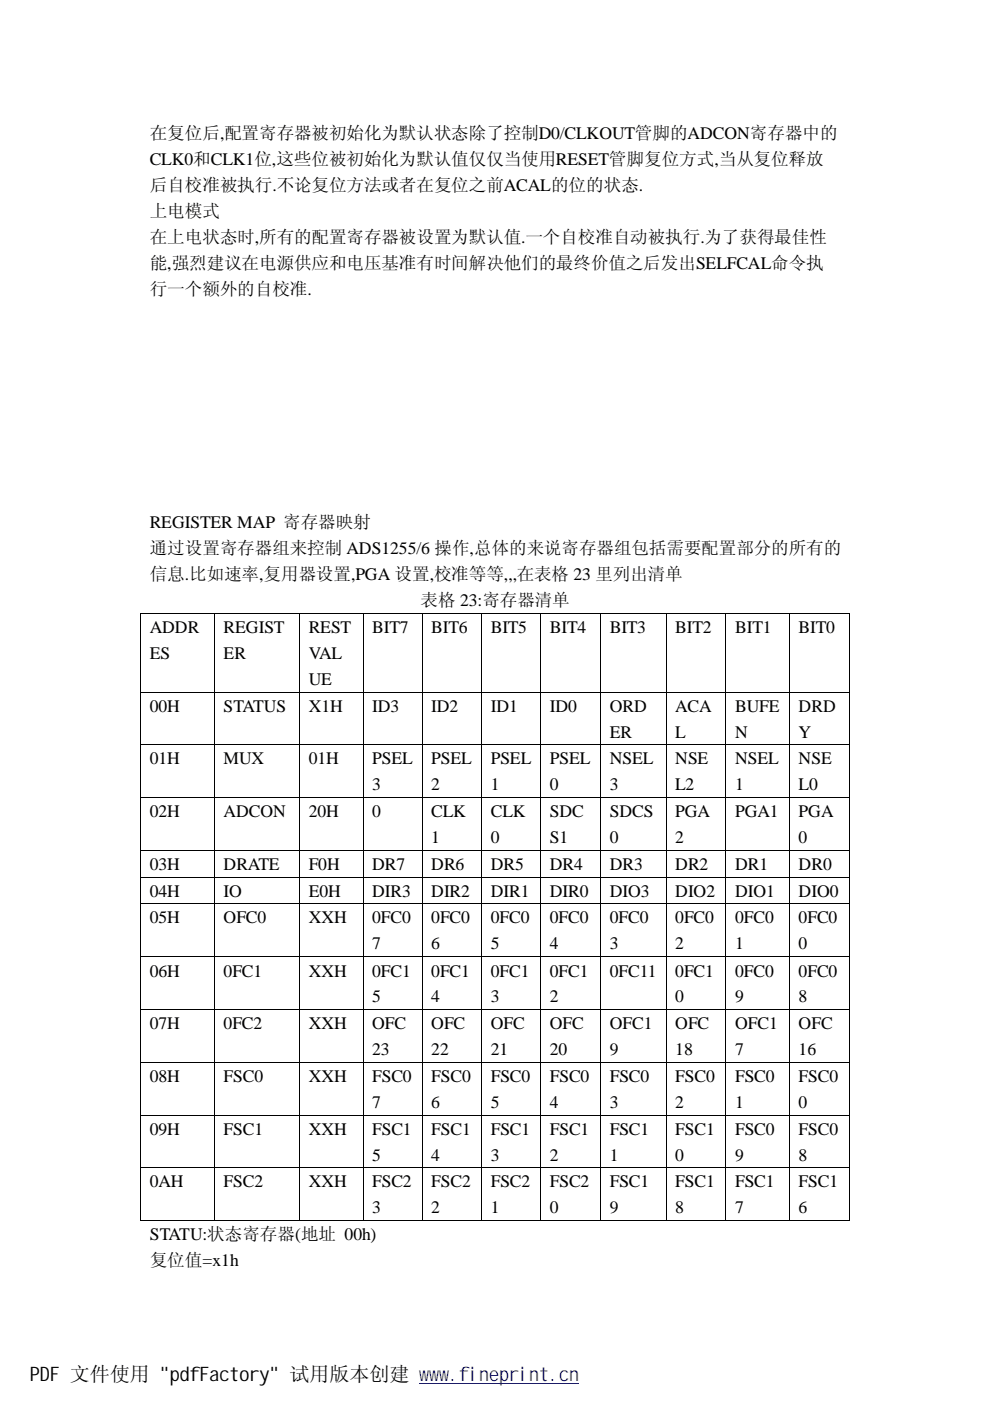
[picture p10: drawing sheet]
<svg xmlns="http://www.w3.org/2000/svg" width="210mm" height="297mm" viewBox="0 0 210 297" stroke-linecap="round" stroke-linejoin="round" font-family="sans-serif">
<defs><g id="words">
<text font-size="4.2" x="6.3" y="292.8">PDF 文件使用 &quot;pdfFactory&quot; 试用版本创建 www.fineprint.cn</text>
<g font-size="3.7">
<text x="31.7" y="29.5">在复位后,配置寄存器被初始化为默认状态除了控制D0/CLKOUT管脚的ADCON寄存器中的</text>
<text x="31.7" y="35">CLK0和CLK1位,这些位被初始化为默认值仅仅当使用RESET管脚复位方式,当从复位释放</text>
<text x="31.7" y="40.5">后自校准被执行.不论复位方法或者在复位之前ACAL的位的状态.</text>
<text x="31.7" y="46">上电模式</text>
<text x="31.7" y="51.5">在上电状态时,所有的配置寄存器被设置为默认值.一个自校准自动被执行.为了获得最佳性</text>
<text x="31.7" y="57">能,强烈建议在电源供应和电压基准有时间解决他们的最终价值之后发出SELFCAL命令执</text>
<text x="31.7" y="62.5">行一个额外的自校准.</text>
<text x="31.7" y="112">REGISTER MAP 寄存器映射</text>
<text x="31.7" y="117.5">通过设置寄存器组来控制 ADS1255/6 操作,总体的来说寄存器组包括需要配置部分的所有的</text>
<text x="31.7" y="123">信息.比如速率,复用器设置,PGA 设置,校准等等,,,在表格 23 里列出清单</text>
<text x="89.2" y="128.6">表格 23:寄存器清单</text>
<text x="31.7" y="134.2">ADDR</text>
<text x="47.4" y="134.2">REGIST</text>
<text x="65.4" y="134.2">REST</text>
<text x="78.9" y="134.2">BIT7</text>
<text x="91.4" y="134.2">BIT6</text>
<text x="104.1" y="134.2">BIT5</text>
<text x="116.6" y="134.2">BIT4</text>
<text x="129.3" y="134.2">BIT3</text>
<text x="143.2" y="134.2">BIT2</text>
<text x="155.9" y="134.2">BIT1</text>
<text x="169.3" y="134.2">BIT0</text>
<text x="31.7" y="139.7">ES</text>
<text x="47.4" y="139.7">ER</text>
<text x="65.4" y="139.7">VAL</text>
<text x="65.4" y="145.2">UE</text>
<text x="31.7" y="150.9">00H</text>
<text x="47.4" y="150.9">STATUS</text>
<text x="65.4" y="150.9">X1H</text>
<text x="78.9" y="150.9">ID3</text>
<text x="91.4" y="150.9">ID2</text>
<text x="104.1" y="150.9">ID1</text>
<text x="116.6" y="150.9">ID0</text>
<text x="129.3" y="150.9">ORD</text>
<text x="143.2" y="150.9">ACA</text>
<text x="155.9" y="150.9">BUFE</text>
<text x="169.3" y="150.9">DRD</text>
<text x="129.3" y="156.4">ER</text>
<text x="143.2" y="156.4">L</text>
<text x="155.9" y="156.4">N</text>
<text x="169.3" y="156.4">Y</text>
<text x="31.7" y="162.1">01H</text>
<text x="47.4" y="162.1">MUX</text>
<text x="65.4" y="162.1">01H</text>
<text x="78.9" y="162.1">PSEL</text>
<text x="78.9" y="167.6">3</text>
<text x="91.4" y="162.1">PSEL</text>
<text x="91.4" y="167.6">2</text>
<text x="104.1" y="162.1">PSEL</text>
<text x="104.1" y="167.6">1</text>
<text x="116.6" y="162.1">PSEL</text>
<text x="116.6" y="167.6">0</text>
<text x="129.3" y="162.1">NSEL</text>
<text x="129.3" y="167.6">3</text>
<text x="143.2" y="162.1">NSE</text>
<text x="143.2" y="167.6">L2</text>
<text x="155.9" y="162.1">NSEL</text>
<text x="155.9" y="167.6">1</text>
<text x="169.3" y="162.1">NSE</text>
<text x="169.3" y="167.6">L0</text>
<text x="31.7" y="173.3">02H</text>
<text x="47.4" y="173.3">ADCON</text>
<text x="65.4" y="173.3">20H</text>
<text x="78.9" y="173.3">0</text>
<text x="91.4" y="173.3">CLK</text>
<text x="104.1" y="173.3">CLK</text>
<text x="116.6" y="173.3">SDC</text>
<text x="129.3" y="173.3">SDCS</text>
<text x="143.2" y="173.3">PGA</text>
<text x="155.9" y="173.3">PGA1</text>
<text x="169.3" y="173.3">PGA</text>
<text x="91.4" y="178.8">1</text>
<text x="104.1" y="178.8">0</text>
<text x="116.6" y="178.8">S1</text>
<text x="129.3" y="178.8">0</text>
<text x="143.2" y="178.8">2</text>
<text x="169.3" y="178.8">0</text>
<text x="31.7" y="184.4">03H</text>
<text x="47.4" y="184.4">DRATE</text>
<text x="65.4" y="184.4">F0H</text>
<text x="78.9" y="184.4">DR7</text>
<text x="91.4" y="184.4">DR6</text>
<text x="104.1" y="184.4">DR5</text>
<text x="116.6" y="184.4">DR4</text>
<text x="129.3" y="184.4">DR3</text>
<text x="143.2" y="184.4">DR2</text>
<text x="155.9" y="184.4">DR1</text>
<text x="169.3" y="184.4">DR0</text>
<text x="31.7" y="190.1">04H</text>
<text x="47.4" y="190.1">IO</text>
<text x="65.4" y="190.1">E0H</text>
<text x="78.9" y="190.1">DIR3</text>
<text x="91.4" y="190.1">DIR2</text>
<text x="104.1" y="190.1">DIR1</text>
<text x="116.6" y="190.1">DIR0</text>
<text x="129.3" y="190.1">DIO3</text>
<text x="143.2" y="190.1">DIO2</text>
<text x="155.9" y="190.1">DIO1</text>
<text x="169.3" y="190.1">DIO0</text>
<text x="31.7" y="195.8">05H</text>
<text x="47.4" y="195.8">OFC0</text>
<text x="65.4" y="195.8">XXH</text>
<text x="78.9" y="195.8">0FC0</text>
<text x="91.4" y="195.8">0FC0</text>
<text x="104.1" y="195.8">0FC0</text>
<text x="116.6" y="195.8">0FC0</text>
<text x="129.3" y="195.8">0FC0</text>
<text x="143.2" y="195.8">0FC0</text>
<text x="155.9" y="195.8">0FC0</text>
<text x="169.3" y="195.8">0FC0</text>
<text x="78.9" y="201.3">7</text>
<text x="91.4" y="201.3">6</text>
<text x="104.1" y="201.3">5</text>
<text x="116.6" y="201.3">4</text>
<text x="129.3" y="201.3">3</text>
<text x="143.2" y="201.3">2</text>
<text x="155.9" y="201.3">1</text>
<text x="169.3" y="201.3">0</text>
<text x="31.7" y="207">06H</text>
<text x="47.4" y="207">0FC1</text>
<text x="65.4" y="207">XXH</text>
<text x="78.9" y="207">0FC1</text>
<text x="91.4" y="207">0FC1</text>
<text x="104.1" y="207">0FC1</text>
<text x="116.6" y="207">0FC1</text>
<text x="129.3" y="207">0FC11</text>
<text x="143.2" y="207">0FC1</text>
<text x="155.9" y="207">0FC0</text>
<text x="169.3" y="207">0FC0</text>
<text x="78.9" y="212.5">5</text>
<text x="91.4" y="212.5">4</text>
<text x="104.1" y="212.5">3</text>
<text x="116.6" y="212.5">2</text>
<text x="143.2" y="212.5">0</text>
<text x="155.9" y="212.5">9</text>
<text x="169.3" y="212.5">8</text>
<text x="31.7" y="218.2">07H</text>
<text x="47.4" y="218.2">0FC2</text>
<text x="65.4" y="218.2">XXH</text>
<text x="78.9" y="218.2">OFC</text>
<text x="91.4" y="218.2">OFC</text>
<text x="104.1" y="218.2">OFC</text>
<text x="116.6" y="218.2">OFC</text>
<text x="129.3" y="218.2">OFC1</text>
<text x="143.2" y="218.2">OFC</text>
<text x="155.9" y="218.2">OFC1</text>
<text x="169.3" y="218.2">OFC</text>
<text x="78.9" y="223.7">23</text>
<text x="91.4" y="223.7">22</text>
<text x="104.1" y="223.7">21</text>
<text x="116.6" y="223.7">20</text>
<text x="129.3" y="223.7">9</text>
<text x="143.2" y="223.7">18</text>
<text x="155.9" y="223.7">7</text>
<text x="169.3" y="223.7">16</text>
<text x="31.7" y="229.4">08H</text>
<text x="47.4" y="229.4">FSC0</text>
<text x="65.4" y="229.4">XXH</text>
<text x="78.9" y="229.4">FSC0</text>
<text x="91.4" y="229.4">FSC0</text>
<text x="104.1" y="229.4">FSC0</text>
<text x="116.6" y="229.4">FSC0</text>
<text x="129.3" y="229.4">FSC0</text>
<text x="143.2" y="229.4">FSC0</text>
<text x="155.9" y="229.4">FSC0</text>
<text x="169.3" y="229.4">FSC0</text>
<text x="78.9" y="234.9">7</text>
<text x="91.4" y="234.9">6</text>
<text x="104.1" y="234.9">5</text>
<text x="116.6" y="234.9">4</text>
<text x="129.3" y="234.9">3</text>
<text x="143.2" y="234.9">2</text>
<text x="155.9" y="234.9">1</text>
<text x="169.3" y="234.9">0</text>
<text x="31.7" y="240.6">09H</text>
<text x="47.4" y="240.6">FSC1</text>
<text x="65.4" y="240.6">XXH</text>
<text x="78.9" y="240.6">FSC1</text>
<text x="91.4" y="240.6">FSC1</text>
<text x="104.1" y="240.6">FSC1</text>
<text x="116.6" y="240.6">FSC1</text>
<text x="129.3" y="240.6">FSC1</text>
<text x="143.2" y="240.6">FSC1</text>
<text x="155.9" y="240.6">FSC0</text>
<text x="169.3" y="240.6">FSC0</text>
<text x="31.7" y="251.7">0AH</text>
<text x="47.4" y="251.7">FSC2</text>
<text x="65.4" y="251.7">XXH</text>
<text x="78.9" y="246.1">5</text>
<text x="78.9" y="251.7">FSC2</text>
<text x="91.4" y="246.1">4</text>
<text x="91.4" y="251.7">FSC2</text>
<text x="104.1" y="246.1">3</text>
<text x="104.1" y="251.7">FSC2</text>
<text x="116.6" y="246.1">2</text>
<text x="116.6" y="251.7">FSC2</text>
<text x="129.3" y="246.1">1</text>
<text x="129.3" y="251.7">FSC1</text>
<text x="143.2" y="246.1">0</text>
<text x="143.2" y="251.7">FSC1</text>
<text x="155.9" y="246.1">9</text>
<text x="155.9" y="251.7">FSC1</text>
<text x="169.3" y="246.1">8</text>
<text x="169.3" y="251.7">FSC1</text>
<text x="78.9" y="257.2">3</text>
<text x="91.4" y="257.2">2</text>
<text x="104.1" y="257.2">1</text>
<text x="116.6" y="257.2">0</text>
<text x="129.3" y="257.2">9</text>
<text x="143.2" y="257.2">8</text>
<text x="155.9" y="257.2">7</text>
<text x="169.3" y="257.2">6</text>
<text x="31.7" y="262.9">STATU:状态寄存器(地址 00h)</text>
<text x="31.7" y="268.4">复位值=x1h</text>
</g>
</g></defs>
<g fill="#000">
<path d="M29.7 130h.2v.2h-.2zM45.5 130h.1v.2h-.1zM63.5 130h.2v.2h-.2zM77 130h.1v.2h-.1zM89.5 130h.2v.2h-.2zM102 130h.2v.2h-.2zM114.6 130h.1v.2h-.1zM127.3 130h.1v.2h-.1zM141.1 130h.2v.2h-.2zM153.8 130h.2v.2h-.2zM167.4 130h.2v.2h-.2zM180.1 130h.2v.2h-.2z"/>
<path d="M29.7 146.7h.2v.1h-.2zM29.7 157.8h.2v.2h-.2zM45.5 146.7h.1v.1h-.1zM45.5 157.8h.1v.2h-.1zM63.5 146.7h.2v.1h-.2zM63.5 157.8h.2v.2h-.2zM77 146.7h.1v.1h-.1zM77 157.8h.1v.2h-.1zM89.5 146.7h.2v.1h-.2zM89.5 157.8h.2v.2h-.2zM102 146.7h.2v.1h-.2zM102 157.8h.2v.2h-.2z"/>
<path d="M114.6 146.7h.1v.1h-.1zM114.6 157.8h.1v.2h-.1zM127.3 146.7h.1v.1h-.1zM127.3 157.8h.1v.2h-.1zM141.1 146.7h.2v.1h-.2zM141.1 157.8h.2v.2h-.2zM153.8 146.7h.2v.1h-.2zM153.8 157.8h.2v.2h-.2zM167.4 146.7h.2v.1h-.2zM167.4 157.8h.2v.2h-.2zM180.1 146.7h.2v.1h-.2zM180.1 157.8h.2v.2h-.2z"/>
<path d="M29.7 169h.2v.2h-.2zM45.5 169h.1v.2h-.1zM63.5 169h.2v.2h-.2zM77 169h.1v.2h-.1zM89.5 169h.2v.2h-.2zM102 169h.2v.2h-.2zM114.6 169h.1v.2h-.1zM127.3 169h.1v.2h-.1zM141.1 169h.2v.2h-.2zM153.8 169h.2v.2h-.2zM167.4 169h.2v.2h-.2zM180.1 169h.2v.2h-.2z"/>
<path d="M29.7 180.2h.2v.2h-.2zM29.7 185.9h.2v.1h-.2zM29.7 191.5h.2v.2h-.2zM45.5 180.2h.1v.2h-.1zM45.5 185.9h.1v.1h-.1zM45.5 191.5h.1v.2h-.1zM63.5 180.2h.2v.2h-.2zM63.5 185.9h.2v.1h-.2zM63.5 191.5h.2v.2h-.2zM77 180.2h.1v.2h-.1zM77 185.9h.1v.1h-.1zM77 191.5h.1v.2h-.1z"/>
<path d="M89.5 180.2h.2v.2h-.2zM89.5 185.9h.2v.1h-.2zM89.5 191.5h.2v.2h-.2zM102 180.2h.2v.2h-.2zM102 185.9h.2v.1h-.2zM102 191.5h.2v.2h-.2zM114.6 180.2h.1v.2h-.1zM114.6 185.9h.1v.1h-.1zM114.6 191.5h.1v.2h-.1zM127.3 180.2h.1v.2h-.1zM127.3 185.9h.1v.1h-.1zM127.3 191.5h.1v.2h-.1z"/>
<path d="M141.1 180.2h.2v.2h-.2zM141.1 185.9h.2v.1h-.2zM141.1 191.5h.2v.2h-.2zM153.8 180.2h.2v.2h-.2zM153.8 185.9h.2v.1h-.2zM153.8 191.5h.2v.2h-.2zM167.4 180.2h.2v.2h-.2zM167.4 185.9h.2v.1h-.2zM167.4 191.5h.2v.2h-.2zM180.1 180.2h.2v.2h-.2zM180.1 185.9h.2v.1h-.2zM180.1 191.5h.2v.2h-.2z"/>
<path d="M29.7 202.8h.2v.2h-.2zM29.7 214h.2v.2h-.2zM45.5 202.8h.1v.2h-.1zM45.5 214h.1v.2h-.1zM63.5 202.8h.2v.2h-.2zM63.5 214h.2v.2h-.2zM77 202.8h.1v.2h-.1zM77 214h.1v.2h-.1zM89.5 202.8h.2v.2h-.2zM89.5 214h.2v.2h-.2zM102 202.8h.2v.2h-.2zM102 214h.2v.2h-.2z"/>
<path d="M114.6 202.8h.1v.2h-.1zM114.6 214h.1v.2h-.1zM127.3 202.8h.1v.2h-.1zM127.3 214h.1v.2h-.1zM141.1 202.8h.2v.2h-.2zM141.1 214h.2v.2h-.2zM153.8 202.8h.2v.2h-.2zM153.8 214h.2v.2h-.2zM167.4 202.8h.2v.2h-.2zM167.4 214h.2v.2h-.2zM180.1 202.8h.2v.2h-.2zM180.1 214h.2v.2h-.2z"/>
<path d="M29.7 225.2h.2v.1h-.2zM29.7 236.3h.2v.2h-.2zM45.5 225.2h.1v.1h-.1zM45.5 236.3h.1v.2h-.1zM63.5 225.2h.2v.1h-.2zM63.5 236.3h.2v.2h-.2zM77 225.2h.1v.1h-.1zM77 236.3h.1v.2h-.1zM89.5 225.2h.2v.1h-.2zM89.5 236.3h.2v.2h-.2zM102 225.2h.2v.1h-.2zM102 236.3h.2v.2h-.2z"/>
<path d="M114.6 225.2h.1v.1h-.1zM114.6 236.3h.1v.2h-.1zM127.3 225.2h.1v.1h-.1zM127.3 236.3h.1v.2h-.1zM141.1 225.2h.2v.1h-.2zM141.1 236.3h.2v.2h-.2zM153.8 225.2h.2v.1h-.2zM153.8 236.3h.2v.2h-.2zM167.4 225.2h.2v.1h-.2zM167.4 236.3h.2v.2h-.2zM180.1 225.2h.2v.1h-.2zM180.1 236.3h.2v.2h-.2z"/>
<path d="M29.7 247.5h.2v.2h-.2zM29.7 258.7h.2v.2h-.2zM45.5 247.5h.1v.2h-.1zM45.5 258.7h.1v.2h-.1zM63.5 247.5h.2v.2h-.2zM63.5 258.7h.2v.2h-.2zM77 247.5h.1v.2h-.1zM77 258.7h.1v.2h-.1zM89.5 247.5h.2v.2h-.2zM89.5 258.7h.2v.2h-.2zM102 247.5h.2v.2h-.2zM102 258.7h.2v.2h-.2z"/>
<path d="M114.6 247.5h.1v.2h-.1zM114.6 258.7h.1v.2h-.1zM127.3 247.5h.1v.2h-.1zM127.3 258.7h.1v.2h-.1zM141.1 247.5h.2v.2h-.2zM141.1 258.7h.2v.2h-.2zM153.8 247.5h.2v.2h-.2zM153.8 258.7h.2v.2h-.2zM167.4 247.5h.2v.2h-.2zM167.4 258.7h.2v.2h-.2zM180.1 247.5h.2v.2h-.2zM180.1 258.7h.2v.2h-.2z"/>
</g>
<g fill="none" stroke="#000" stroke-width=".21">
<path d="M29.8 130.2v16.5M29.9 130.1h15.6M45.6 130.2v16.5M45.6 130.1h17.9M63.6 130.2v16.5M63.7 130.1h13.3M77 130.2v16.5M77.1 130.1h12.4M89.6 130.2v16.5M89.7 130.1h12.3M102.1 130.2v16.5M102.2 130.1h12.4"/>
<path d="M114.6 130.2v16.5M114.7 130.1h12.6M127.3 130.2v16.5M127.4 130.1h13.7M141.2 130.2v16.5M141.3 130.1h12.5M153.9 130.2v16.5M154 130.1h13.4M167.5 130.2v16.5M167.6 130.1h12.5M180.2 130.2v16.5M29.8 146.8v11"/>
<path d="M29.8 158v11M29.9 146.8h15.6M29.9 157.9h15.6M45.6 146.8v11M45.6 158v11M45.6 146.8h17.9M45.6 157.9h17.9M63.6 146.8v11M63.6 158v11M63.7 146.8h13.3M63.7 157.9h13.3M77 146.8v11"/>
<path d="M77 158v11M77.1 146.8h12.4M77.1 157.9h12.4M89.6 146.8v11M89.6 158v11M89.7 146.8h12.3M89.7 157.9h12.3M102.1 146.8v11M102.1 158v11M102.2 146.8h12.4M102.2 157.9h12.4M114.6 146.8v11"/>
<path d="M114.6 158v11M114.7 146.8h12.6M114.7 157.9h12.6M127.3 146.8v11M127.3 158v11M127.4 146.8h13.7M127.4 157.9h13.7M141.2 146.8v11M141.2 158v11M141.3 146.8h12.5M141.3 157.9h12.5M153.9 146.8v11"/>
<path d="M153.9 158v11M154 146.8h13.4M154 157.9h13.4M167.5 146.8v11M167.5 158v11M167.6 146.8h12.5M167.6 157.9h12.5M180.2 146.8v11M180.2 158v11M29.8 169.2v11M29.9 169.1h15.6M45.6 169.2v11"/>
<path d="M45.6 169.1h17.9M63.6 169.2v11M63.7 169.1h13.3M77 169.2v11M77.1 169.1h12.4M89.6 169.2v11M89.7 169.1h12.3M102.1 169.2v11M102.2 169.1h12.4M114.6 169.2v11M114.7 169.1h12.6M127.3 169.2v11"/>
<path d="M127.4 169.1h13.7M141.2 169.2v11M141.3 169.1h12.5M153.9 169.2v11M154 169.1h13.4M167.5 169.2v11M167.6 169.1h12.5M180.2 169.2v11M29.8 180.4v5.5M29.8 186v5.5M29.8 191.7v11.1M29.9 180.3h15.6"/>
<path d="M29.9 186h15.6M29.9 191.6h15.6M45.6 180.4v5.5M45.6 186v5.5M45.6 191.7v11.1M45.6 180.3h17.9M45.6 186h17.9M45.6 191.6h17.9M63.6 180.4v5.5M63.6 186v5.5M63.6 191.7v11.1M63.7 180.3h13.3"/>
<path d="M63.7 186h13.3M63.7 191.6h13.3M77 180.4v5.5M77 186v5.5M77 191.7v11.1M77.1 180.3h12.4M77.1 186h12.4M77.1 191.6h12.4M89.6 180.4v5.5M89.6 186v5.5M89.6 191.7v11.1M89.7 180.3h12.3"/>
<path d="M89.7 186h12.3M89.7 191.6h12.3M102.1 180.4v5.5M102.1 186v5.5M102.1 191.7v11.1M102.2 180.3h12.4M102.2 186h12.4M102.2 191.6h12.4M114.6 180.4v5.5M114.6 186v5.5M114.6 191.7v11.1M114.7 180.3h12.6"/>
<path d="M114.7 186h12.6M114.7 191.6h12.6M127.3 180.4v5.5M127.3 186v5.5M127.3 191.7v11.1M127.4 180.3h13.7M127.4 186h13.7M127.4 191.6h13.7M141.2 180.4v5.5M141.2 186v5.5M141.2 191.7v11.1M141.3 180.3h12.5"/>
<path d="M141.3 186h12.5M141.3 191.6h12.5M153.9 180.4v5.5M153.9 186v5.5M153.9 191.7v11.1M154 180.3h13.4M154 186h13.4M154 191.6h13.4M167.5 180.4v5.5M167.5 186v5.5M167.5 191.7v11.1M167.6 180.3h12.5"/>
<path d="M167.6 186h12.5M167.6 191.6h12.5M180.2 180.4v5.5M180.2 186v5.5M180.2 191.7v11.1M29.8 203v11M29.8 214.2v11M29.9 202.9h15.6M29.9 214.1h15.6M45.6 203v11M45.6 214.2v11M45.6 202.9h17.9"/>
<path d="M45.6 214.1h17.9M63.6 203v11M63.6 214.2v11M63.7 202.9h13.3M63.7 214.1h13.3M77 203v11M77 214.2v11M77.1 202.9h12.4M77.1 214.1h12.4M89.6 203v11M89.6 214.2v11M89.7 202.9h12.3"/>
<path d="M89.7 214.1h12.3M102.1 203v11M102.1 214.2v11M102.2 202.9h12.4M102.2 214.1h12.4M114.6 203v11M114.6 214.2v11M114.7 202.9h12.6M114.7 214.1h12.6M127.3 203v11M127.3 214.2v11M127.4 202.9h13.7"/>
<path d="M127.4 214.1h13.7M141.2 203v11M141.2 214.2v11M141.3 202.9h12.5M141.3 214.1h12.5M153.9 203v11M153.9 214.2v11M154 202.9h13.4M154 214.1h13.4M167.5 203v11M167.5 214.2v11M167.6 202.9h12.5"/>
<path d="M167.6 214.1h12.5M180.2 203v11M180.2 214.2v11M29.8 225.3v11M29.8 236.5v11M29.9 225.2h15.6M29.9 236.4h15.6M45.6 225.3v11M45.6 236.5v11M45.6 225.2h17.9M45.6 236.4h17.9M63.6 225.3v11"/>
<path d="M63.6 236.5v11M63.7 225.2h13.3M63.7 236.4h13.3M77 225.3v11M77 236.5v11M77.1 225.2h12.4M77.1 236.4h12.4M89.6 225.3v11M89.6 236.5v11M89.7 225.2h12.3M89.7 236.4h12.3M102.1 225.3v11"/>
<path d="M102.1 236.5v11M102.2 225.2h12.4M102.2 236.4h12.4M114.6 225.3v11M114.6 236.5v11M114.7 225.2h12.6M114.7 236.4h12.6M127.3 225.3v11M127.3 236.5v11M127.4 225.2h13.7M127.4 236.4h13.7M141.2 225.3v11"/>
<path d="M141.2 236.5v11M141.3 225.2h12.5M141.3 236.4h12.5M153.9 225.3v11M153.9 236.5v11M154 225.2h13.4M154 236.4h13.4M167.5 225.3v11M167.5 236.5v11M167.6 225.2h12.5M167.6 236.4h12.5M180.2 225.3v11"/>
<path d="M180.2 236.5v11M29.8 247.7v11M29.9 247.6h15.6M29.9 258.8h15.6M45.6 247.7v11M45.6 247.6h17.9M45.6 258.8h17.9M63.6 247.7v11M63.7 247.6h13.3M63.7 258.8h13.3M77 247.7v11M77.1 247.6h12.4"/>
<path d="M77.1 258.8h12.4M89.6 247.7v11M89.7 247.6h12.3M89.7 258.8h12.3M102.1 247.7v11M102.2 247.6h12.4M102.2 258.8h12.4M114.6 247.7v11M114.7 247.6h12.6M114.7 258.8h12.6M127.3 247.7v11M127.4 247.6h13.7"/>
<path d="M127.4 258.8h13.7M141.2 247.7v11M141.3 247.6h12.5M141.3 258.8h12.5M153.9 247.7v11M154 247.6h13.4M154 258.8h13.4M167.5 247.7v11M167.6 247.6h12.5M167.6 258.8h12.5M180.2 247.7v11"/>
</g>
<path d="M88.9 293.2h33.9" fill="none" stroke="#00f" stroke-width=".21"/>
<use href="#words"/>
</svg>
